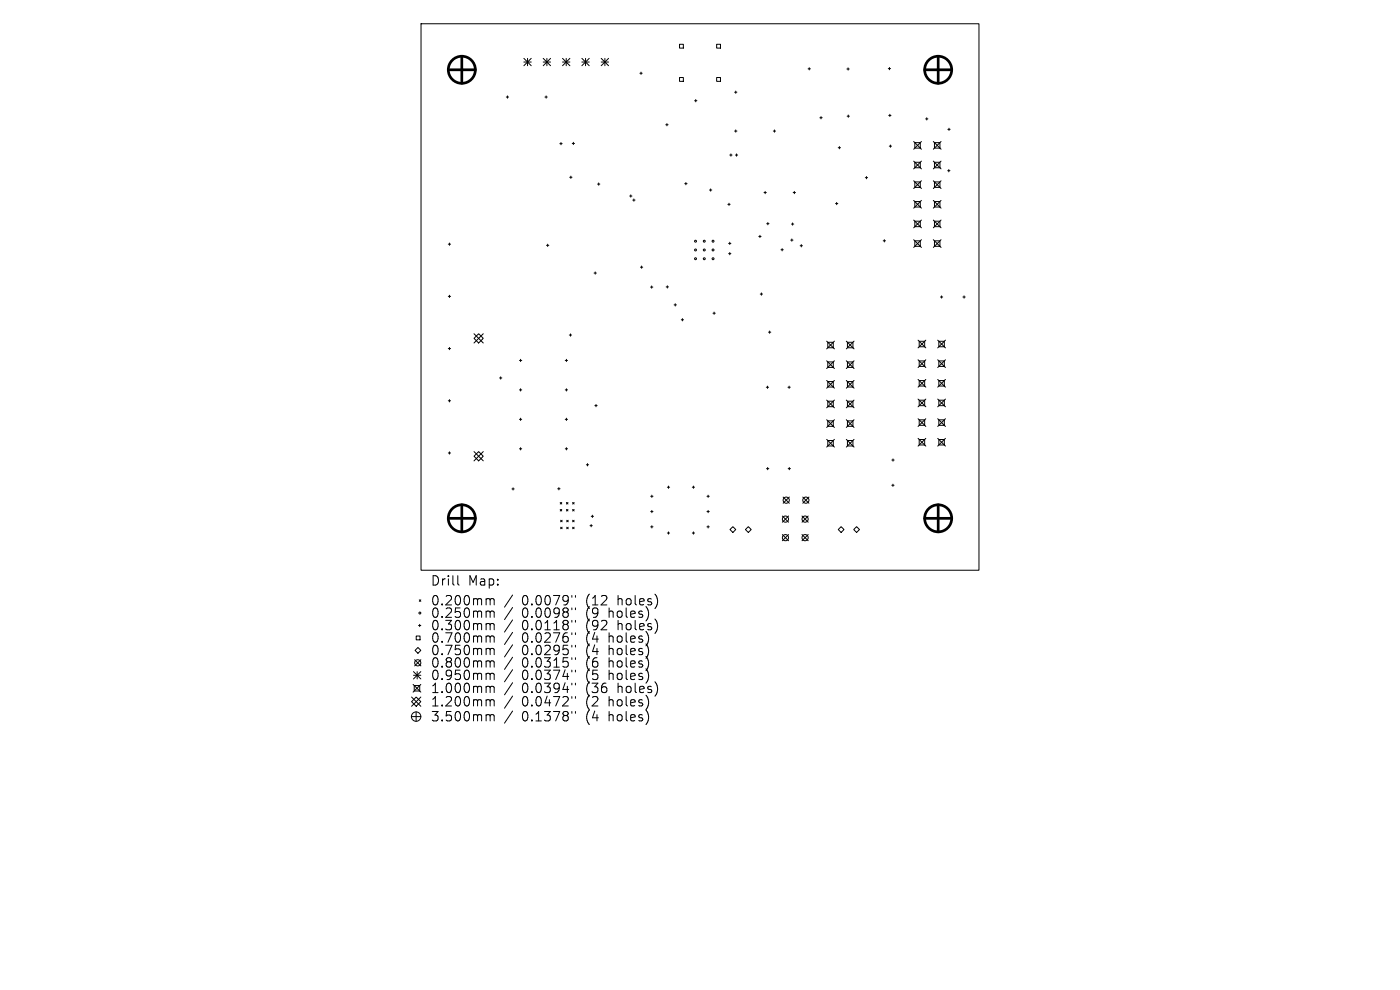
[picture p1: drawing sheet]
<svg xmlns="http://www.w3.org/2000/svg" width="297mm" height="210mm" viewBox="0 0 297 210" stroke-linecap="round" stroke-linejoin="round" font-family="sans-serif">
<defs><g id="words">
<g font-size="2.8">
<text x="91.3" y="124.5">Drill</text>
<text x="99.3" y="124.5">Map:</text>
<text x="91.3" y="128.7">0.200mm</text>
<text x="91.3" y="131.3">0.250mm</text>
<text x="110.7" y="128.7">0.0079&quot;</text>
<text x="110.7" y="131.3">0.0098&quot;</text>
<text x="124.4" y="128.7">(12</text>
<text x="124.4" y="131.3">(9</text>
<text x="129.4" y="131.3">holes)</text>
<text x="131.3" y="128.7">holes)</text>
<text x="91.3" y="134">0.300mm</text>
<text x="91.3" y="136.6">0.700mm</text>
<text x="110.7" y="134">0.0118&quot;</text>
<text x="110.7" y="136.6">0.0276&quot;</text>
<text x="124.4" y="134">(92</text>
<text x="124.4" y="136.6">(4</text>
<text x="129.4" y="136.6">holes)</text>
<text x="131.3" y="134">holes)</text>
<text x="91.3" y="139.3">0.750mm</text>
<text x="91.3" y="141.9">0.800mm</text>
<text x="110.7" y="139.3">0.0295&quot;</text>
<text x="110.7" y="141.9">0.0315&quot;</text>
<text x="124.4" y="139.3">(4</text>
<text x="124.4" y="141.9">(6</text>
<text x="129.4" y="139.3">holes)</text>
<text x="129.4" y="141.9">holes)</text>
<text x="91.3" y="144.5">0.950mm</text>
<text x="91.3" y="147.3">1.000mm</text>
<text x="110.7" y="144.5">0.0374&quot;</text>
<text x="110.7" y="147.3">0.0394&quot;</text>
<text x="124.4" y="144.5">(5</text>
<text x="124.4" y="147.3">(36</text>
<text x="129.4" y="144.5">holes)</text>
<text x="131.3" y="147.3">holes)</text>
<text x="91.3" y="150.1">1.200mm</text>
<text x="91.3" y="153.3">3.500mm</text>
<text x="110.7" y="150.1">0.0472&quot;</text>
<text x="110.7" y="153.3">0.1378&quot;</text>
<text x="124.4" y="150.1">(2</text>
<text x="124.4" y="153.3">(4</text>
<text x="129.4" y="150.1">holes)</text>
<text x="129.4" y="153.3">holes)</text>
</g>
</g></defs>
<g fill="none" stroke="#000" stroke-width=".21">
<path d="M89.3 5h118.4v116h-118.4zM111.1 12.4l1.6 1.5M111.1 13.2h1.6M111.9 12.4v1.5M112.7 12.4l-1.6 1.5M115.2 13.2h1.6M115.2 12.4l1.6 1.5M116 12.4v1.5M116.8 12.4l-1.6 1.5M119.3 13.2h1.6M119.3 12.4l1.6 1.5M120.1 12.4v1.5"/>
<path d="M120.9 12.4l-1.6 1.5M123.4 13.2h1.6M123.4 12.4l1.6 1.5M124.2 12.4v1.5M125 12.4l-1.6 1.5M127.5 13.2h1.6M127.5 12.4l1.6 1.5M128.3 12.4v1.5M129.1 12.4l-1.6 1.5M135.7 15.5h.5M136 15.3v.5M144.2 9.4h.8v.8h-.8z"/>
<path d="M144.2 16.4h.8v.9h-.8zM152 9.4h.8v.8h-.8zM152 16.4h.8v.9h-.8zM155.8 19.6h.5M156.1 19.3v.5M171.4 14.6h.5M171.7 14.4v.4M179.7 14.6h.5M179.9 14.4v.5M188.4 14.6h.5M188.7 14.3v.5M107.4 20.6h.5"/>
<path d="M107.7 20.3v.5M115.6 20.6h.5M115.9 20.3v.5M118.8 30.5h.5M119 30.2v.5M120.9 37.6h.5M121.1 37.4v.5M121.4 30.4h.5M121.6 30.2v.5M126.8 39.1h.5M127 38.8v.5M141.2 26.5h.5"/>
<path d="M141.5 26.2v.5M145.3 39h.5M145.5 38.7v.5M147.4 21.4h.4M147.6 21.1v.5M154.8 32.9h.5M155.1 32.6v.5M155.8 27.8h.5M156 32.9h.5M156.1 27.6v.4M156.3 32.6v.5M164 27.8h.5"/>
<path d="M164.3 27.6v.4M173.9 25h.5M174.2 24.7v.5M177.8 31.3h.5M178.1 31.1v.5M179.7 24.6h.5M180 24.4v.5M183.6 37.7h.5M183.8 37.4v.5M188.5 24.5h.5M188.7 31h.4M188.8 24.2v.5"/>
<path d="M188.9 30.8v.4M193.8 30l1.7 1.7M193.8 34.2l1.7 1.6M193.8 38.3l1.7 1.7M194.1 30.3h1.1v1.1h-1.1zM194.1 34.4h1.1v1.2h-1.1zM194.1 38.6h1.1v1.1h-1.1zM195.5 30l-1.7 1.7M195.5 34.2l-1.7 1.6M195.5 38.3l-1.7 1.7M196.4 25.2h.5M196.6 25v.5"/>
<path d="M198 34.2l1.6 1.6M198 38.3l1.6 1.7M198 30l1.6 1.7M198.2 30.3h1.2v1.1h-1.2zM198.2 34.4h1.2v1.2h-1.2zM198.2 38.6h1.2v1.1h-1.2zM199.6 30l-1.6 1.7M199.6 34.2l-1.6 1.6M199.6 38.3l-1.6 1.7M201 36.2h.5M201.1 27.4h.5M201.3 36v.5"/>
<path d="M201.3 27.2v.5M95.1 51.8h.5M95.3 51.5v.5M115.9 52h.5M116.2 51.8v.5M126 57.9h.5M126.3 57.7v.5M133.6 41.6h.5M133.8 41.3v.5M134.2 42.4h.5M134.5 42.2v.5M135.9 56.7h.5"/>
<path d="M136.1 56.4v.5M150.5 40.3h.5M150.8 40.1v.5M154.4 43.3h.5M154.6 51.6h.5M154.6 53.8h.5M154.7 43.1v.5M154.8 51.4v.5M154.8 53.6v.5M161 50.2h.5M161.2 49.9v.5M162.1 40.8h.5"/>
<path d="M162.3 40.6v.5M162.7 47.4h.4M162.9 47.2v.5M165.7 53h.5M165.9 52.7v.5M167.7 50.9h.5M167.9 47.5h.5M168 50.7v.5M168.1 47.3v.5M168.3 40.8h.5M168.5 40.6v.5M169.7 52.1h.5"/>
<path d="M170 51.9v.5M177.3 43.2h.4M177.5 42.9v.5M187.4 51.1h.5M187.6 50.8v.5M193.8 42.5l1.7 1.7M193.8 46.7l1.7 1.6M193.8 50.8l1.7 1.7M194.1 42.8h1.1v1.1h-1.1zM194.1 46.9h1.1v1.2h-1.1zM194.1 51.1h1.1v1.2h-1.1zM195.5 42.5l-1.7 1.7"/>
<path d="M195.5 46.7l-1.7 1.6M195.5 50.8l-1.7 1.7M198 46.7l1.6 1.6M198 50.8l1.6 1.7M198 42.5l1.6 1.7M198.2 42.8h1.2v1.1h-1.2zM198.2 46.9h1.2v1.2h-1.2zM198.2 51.1h1.2v1.2h-1.2zM199.6 42.5l-1.6 1.7M199.6 46.7l-1.6 1.6M199.6 50.8l-1.6 1.7M95.1 62.9h.5"/>
<path d="M95.1 73.9h.5M95.3 62.6v.5M95.3 73.7v.5M100.6 71.8l.9-1 1 1-1 1zM100.6 70.8l1.9 2M102.5 70.8l-1.9 2M106.2 79.9v.5M110.2 76.5h.5M110.4 76.2v.5M119.9 76.5h.5M120.2 76.2v.5M120.8 71.1h.5"/>
<path d="M121 70.8v.5M138 60.9h.5M138.2 60.7v.4M141.3 60.9h.5M141.6 60.6v.5M143 64.7h.5M143.3 64.4v.5M144.5 67.8h.5M144.8 67.6v.5M151.2 66.4h.5M151.5 66.2v.5M161.3 62.4h.5"/>
<path d="M161.5 62.1v.5M163 70.5h.5M163.3 70.2v.5M175.4 72.4l1.6 1.6M175.4 76.5l1.6 1.7M175.6 72.6h1.2v1.2h-1.2zM175.6 76.8h1.2v1.1h-1.2zM177 72.4l-1.6 1.6M177 76.5l-1.6 1.7M179.5 76.5l1.7 1.7M179.5 72.4l1.7 1.6M179.8 72.6h1.1v1.2h-1.1z"/>
<path d="M179.8 76.8h1.1v1.1h-1.1zM181.2 72.4l-1.7 1.6M181.2 76.5l-1.7 1.7M194.8 72.2l1.6 1.6M194.8 76.3l1.6 1.7M195 72.4h1.2v1.2h-1.2zM195 76.6h1.2v1.1h-1.2zM196.4 72.2l-1.6 1.6M196.4 76.3l-1.6 1.7M198.9 76.3l1.7 1.7M198.9 72.2l1.7 1.6M199.2 72.4h1.1v1.2h-1.1z"/>
<path d="M199.2 76.6h1.1v1.1h-1.1zM199.5 63h.5M199.8 62.8v.5M200.6 72.2l-1.7 1.6M200.6 76.3l-1.7 1.7M204.3 63h.5M204.5 62.8v.5M95.1 85h.5M95.1 96.1h.5M95.3 84.8v.5M95.3 95.8v.5M100.6 96.8l.9-1 1 1-1 1z"/>
<path d="M100.6 95.8l1.9 2M102.5 95.8l-1.9 2M106 80.2h.5M110.2 82.7h.5M110.2 89h.5M110.2 95.2h.5M110.4 82.5v.5M110.4 88.7v.5M110.4 95v.4M119.9 82.7h.5M119.9 89h.5M119.9 95.2h.5"/>
<path d="M120.2 82.5v.5M120.2 88.7v.5M120.2 95v.4M124.4 98.6h.5M124.6 98.3v.5M126.2 86h.5M126.4 85.8v.5M162.6 82.1h.5M162.6 99.4h.5M162.8 81.9v.5M162.9 99.2v.5M167.2 82.1h.5"/>
<path d="M167.2 99.4h.5M167.4 81.9v.5M167.4 99.2v.5M175.4 80.7l1.6 1.6M175.4 84.9l1.6 1.6M175.4 89l1.6 1.7M175.4 93.2l1.6 1.6M175.6 80.9h1.2v1.2h-1.2zM175.6 85.1h1.2v1.2h-1.2zM175.6 89.3h1.2v1.1h-1.2zM175.6 93.4h1.2v1.2h-1.2zM177 80.7l-1.6 1.6"/>
<path d="M177 84.9l-1.6 1.6M177 89l-1.6 1.7M177 93.2l-1.6 1.6M179.5 80.7l1.7 1.6M179.5 84.9l1.7 1.6M179.5 89l1.7 1.7M179.5 93.2l1.7 1.6M179.8 80.9h1.1v1.2h-1.1zM179.8 85.1h1.1v1.2h-1.1zM179.8 89.3h1.1v1.1h-1.1zM179.8 93.4h1.1v1.2h-1.1zM181.2 80.7l-1.7 1.6"/>
<path d="M181.2 84.9l-1.7 1.6M181.2 89l-1.7 1.7M181.2 93.2l-1.7 1.6M189.2 97.6h.5M189.4 97.3v.5M194.8 80.5l1.6 1.6M194.8 84.7l1.6 1.6M194.8 88.8l1.6 1.7M194.8 93l1.6 1.6M195 80.7h1.2v1.2h-1.2zM195 84.9h1.2v1.2h-1.2zM195 89.1h1.2v1.1h-1.2z"/>
<path d="M195 93.2h1.2v1.2h-1.2zM196.4 80.5l-1.6 1.6M196.4 84.7l-1.6 1.6M196.4 88.8l-1.6 1.7M196.4 93l-1.6 1.6M198.9 80.5l1.7 1.6M198.9 84.7l1.7 1.6M198.9 88.8l1.7 1.7M198.9 93l1.7 1.6M199.2 80.7h1.1v1.2h-1.1zM199.2 84.9h1.1v1.2h-1.1zM199.2 89.1h1.1v1.1h-1.1z"/>
<path d="M199.2 93.2h1.1v1.2h-1.1zM200.6 80.5l-1.7 1.6M200.6 84.7l-1.7 1.6M200.6 88.8l-1.7 1.7M200.6 93l-1.7 1.6M108.6 103.7h.5M108.8 103.5v.5M118.3 103.7h.5M118.6 103.4v.5M118.8 106.6l.4 .3M118.8 108.1l.4 .3M118.9 110.4l.4 .3"/>
<path d="M118.9 111.8l.4 .4M119.2 106.6l-.4 .3M119.2 108.1l-.4 .3M119.3 110.4l-.4 .3M119.3 111.8l-.4 .4M120.2 106.6l.3 .3M120.2 108.1l.3 .3M120.2 110.4l.3 .3M120.2 111.8l.3 .4M120.5 106.6l-.3 .3M120.5 108.1l-.3 .3M120.5 110.4l-.3 .3"/>
<path d="M120.5 111.8l-.3 .4M121.5 106.6l.3 .3M121.5 108.1l.3 .3M121.5 110.4l.3 .3M121.5 111.8l.3 .4M121.8 106.6l-.3 .3M121.8 108.1l-.3 .3M121.8 110.4l-.3 .3M121.8 111.8l-.3 .4M125.2 111.5h.5M125.4 111.3v.5M125.4 109.5h.5"/>
<path d="M125.7 109.3v.5M138 105.3h.5M138 108.5h.5M138 111.8h.5M138.3 105v.5M138.3 108.3v.5M138.3 111.5v.5M141.6 103.3h.5M141.6 113.1h.5M141.8 103.1v.5M141.8 112.8v.5M146.9 103.3h.5"/>
<path d="M146.9 113.1h.5M147.1 103.1v.5M147.1 112.8v.5M150 105.3h.5M150 108.5h.5M150 111.8h.5M150.2 105v.5M150.2 108.3v.5M150.2 111.5v.5M154.9 112.3l.6-.6 .6 .6-.6 .6zM158.1 112.3l.7-.6 .6 .6-.6 .6zM166 109.5l1.3 1.3"/>
<path d="M166 113.4l1.3 1.3M166.1 105.4l1.3 1.4M167.3 109.5l-1.3 1.3M167.3 113.4l-1.3 1.3M167.4 105.4l-1.3 1.4M170.1 109.5l1.4 1.3M170.1 113.4l1.4 1.3M170.3 105.4l1.3 1.4M171.5 109.5l-1.4 1.3M171.5 113.4l-1.4 1.3M171.6 105.4l-1.3 1.4M177.8 112.3l.6-.6 .7 .6-.7 .6z"/>
<path d="M181.1 112.3l.6-.6 .6 .6-.6 .6zM189.2 102.9h.5M189.4 102.7v.5M88 139.9l1.3 1.4M88 138l.7-.7 .6 .7-.6 .6zM88.3 134.9h.8v.8h-.8zM88.8 132.7h.5M88.9 127.2l.4 .4M89 132.4v.5M89.3 127.2l-.4 .4M89.3 139.9l-1.3 1.4M97.1 122.1v1.7l.3 .3"/>
<path d="M103.4 127l.5 .1 .1 .2M103.4 129.6h.3l.3 .3M103.4 132.3l.5 .1 .1 .2M103.4 134.9l.5 .1 .1 .2M103.4 137.5l.5 .1 .1 .2M104 127.3l.3-.3 .4 .1 .1 1.2M104 127.3v1M104 129.9v1.1M104 132.6v1M104 135.2v1M104 137.8v1.1M104 129.9l.3-.3 .4 .1 .1 1.3"/>
<path d="M104 132.6l.3-.3 .4 .1 .1 1.2M104 135.2l.3-.3 .4 .1 .1 1.2M104 137.8l.3-.3 .4 .1 .1 1.3M108.7 126.2l-1.7 2.6M108.7 128.9l-1.7 2.5M108.7 131.5l-1.7 2.6M108.7 134.1l-1.7 2.6M108.7 136.8l-1.7 2.6M108.7 139.4l-1.7 2.6M121.3 126.3v.4M121.3 129v.3M121.3 131.6v.4"/>
<path d="M121.3 134.2v.4M121.3 136.9v.4M121.3 139.5v.4M122.1 126.3v.4M122.1 129v.3M122.1 131.6v.4M122.1 134.2v.4M122.1 136.9v.4M122.1 139.5v.4M87.3 152h2M87.3 148.8l1-.9 1 .9-1 1zM87.3 147.9l2 1.9"/>
<path d="M87.6 145.2l1.7 1.6M87.7 142.5l1.6 1.5M87.7 143.2h1.6M87.9 145.4h1.1v1.2h-1.1zM88.3 151v2M88.5 142.5v1.5M89.3 142.5l-1.6 1.5M89.3 145.2l-1.7 1.6M89.3 147.9l-2 1.9M103.4 140.2l.5 .1 .1 .2M103.4 142.8l.5 .1 .1 .2M103.4 145.6l.5 .1 .1 .2"/>
<path d="M103.4 148.4l.5 .1 .1 .2M103.4 151.6l.5 .1 .1 .2M104 140.5v1M104 143.1v1.1M104 145.9v1M104 148.7v1.1M104 151.9v1M104 140.5l.3-.3 .4 .1 .1 1.2M104 143.1l.3-.3 .4 .1 .1 1.3M104 145.9l.3-.3 .4 .1 .1 1.2M104 148.7l.3-.3 .4 .1 .1 1.3M104 151.9l.3-.3 .4 .1 .1 1.2"/>
<path d="M108.7 142.1l-1.7 2.5M108.7 144.8l-1.7 2.6M108.7 147.7l-1.7 2.5M108.7 150.8l-1.7 2.6M121.3 142.2v.3M121.3 144.9v.4M121.3 147.8v.3M121.3 150.9v.4M122.1 142.2v.3M122.1 144.9v.4M122.1 147.8v.3M122.1 150.9v.4"/>
<circle cx="147.5" cy="54.9" r=".21"/>
<circle cx="147.5" cy="53" r=".21"/>
<circle cx="147.5" cy="51.2" r=".21"/>
<circle cx="149.4" cy="54.9" r=".21"/>
<circle cx="149.4" cy="53" r=".21"/>
<circle cx="149.4" cy="51.2" r=".21"/>
<circle cx="151.3" cy="54.9" r=".21"/>
<circle cx="151.3" cy="53" r=".21"/>
<circle cx="151.3" cy="51.2" r=".21"/>
<circle cx="166.6" cy="114.1" r=".66"/>
<circle cx="166.6" cy="110.1" r=".66"/>
<circle cx="166.8" cy="106.1" r=".66"/>
<circle cx="170.8" cy="114.1" r=".66"/>
<circle cx="170.8" cy="110.1" r=".66"/>
<circle cx="171" cy="106.1" r=".66"/>
<circle cx="89.1" cy="130" r=".21"/>
<circle cx="88.3" cy="152" r="1"/>
<circle cx="88.6" cy="140.6" r=".66"/>
</g>
<g fill="none" stroke="#000" stroke-width=".57">
<path d="M95.1 14.8h5.7M98 11.9v5.8M196.2 14.8h5.7M199 11.9v5.8M95.1 110h5.7M98 107.1v5.7M196.2 110h5.7M199 107.1v5.7"/>
<circle cx="98" cy="14.8" r="2.87"/>
<circle cx="199" cy="14.8" r="2.87"/>
<circle cx="98" cy="110" r="2.87"/>
<circle cx="199" cy="110" r="2.87"/>
</g>
<use href="#words"/>
</svg>
